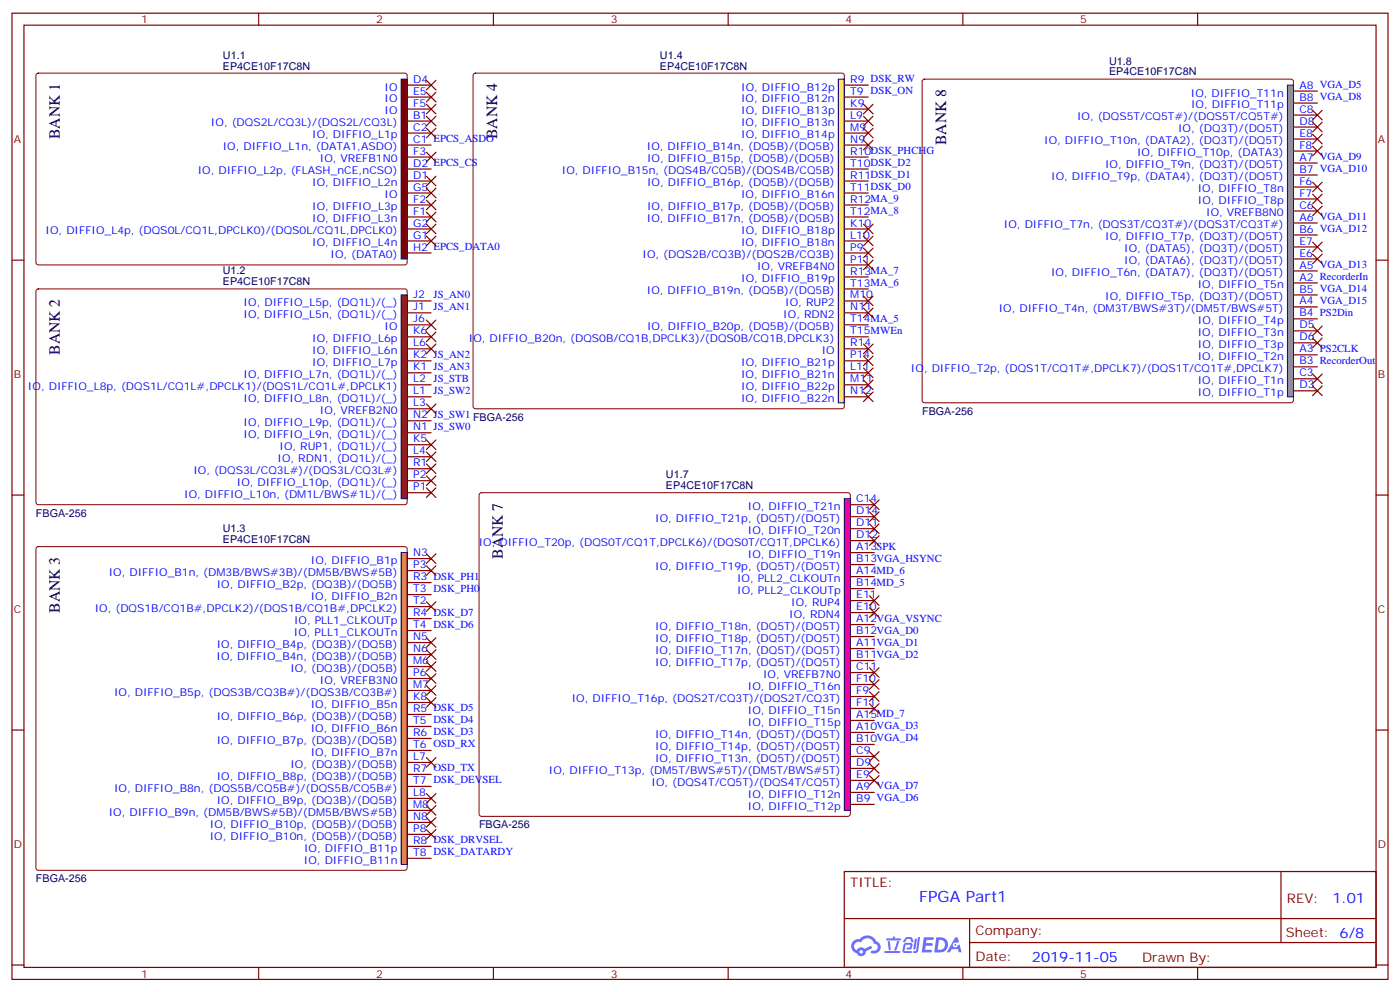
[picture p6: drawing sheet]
<svg xmlns="http://www.w3.org/2000/svg" width="412mm" height="292mm" viewBox="0 0 412 292" stroke-linecap="round" stroke-linejoin="round" font-family="sans-serif">
<defs><g id="words">
<g font-size="4.6">
<text x="17.6" y="40.9" transform="rotate(-90 17.6 40.9)">BANK 1</text>
<text x="146.4" y="40.9" transform="rotate(-90 146.4 40.9)">BANK 4</text>
<text x="278.7" y="42.7" transform="rotate(-90 278.7 42.7)">BANK 8</text>
<text x="17.6" y="104.4" transform="rotate(-90 17.6 104.4)">BANK 2</text>
<text x="148.2" y="164.4" transform="rotate(-90 148.2 164.4)">BANK 7</text>
<text x="17.6" y="180.3" transform="rotate(-90 17.6 180.3)">BANK 3</text>
</g>
<text font-size="4.6" fill="#00f" x="270.8" y="265.5">FPGA Part1</text>
<g font-size="4.2" fill="#00f">
<text x="392.5" y="265.7">1.01</text>
<text x="304" y="283.1">2019-11-05</text>
</g>
<g font-size="3.9" fill="#800">
<text x="250.5" y="261.1">TITLE:</text>
<text x="379.1" y="265.7">REV:</text>
<text x="287.4" y="275.3">Company:</text>
<text x="378.7" y="275.9">Sheet: 6/8</text>
<text x="287.4" y="282.9">Date:</text>
<text x="336.4" y="283">Drawn By:</text>
</g>
<g font-size="3.2" fill="#800">
<text x="41.6" y="6.9">1</text>
<text x="110.8" y="6.9">2</text>
<text x="179.9" y="6.9">3</text>
<text x="249.1" y="6.9">4</text>
<text x="318.2" y="6.9">5</text>
<text x="4.1" y="42">A</text>
<text x="405.9" y="42">A</text>
<text x="4.1" y="111.1">B</text>
<text x="405.9" y="111.1">B</text>
<text x="4.1" y="180.3">C</text>
<text x="405.9" y="180.3">C</text>
<text x="4.1" y="249.4">D</text>
<text x="405.9" y="249.4">D</text>
<text x="41.6" y="287.7">1</text>
<text x="110.8" y="287.7">2</text>
<text x="179.9" y="287.7">3</text>
<text x="249.1" y="287.7">4</text>
<text x="318.2" y="287.7">5</text>
</g>
<g font-size="3.2" fill="#000080">
<text x="65.7" y="17.2">U1.1</text>
<text x="194.4" y="17.2">U1.4</text>
<text x="65.7" y="20.5">EP4CE10F17C8N</text>
<text x="194.4" y="20.5">EP4CE10F17C8N</text>
<text x="326.7" y="22.2">EP4CE10F17C8N</text>
<text x="326.7" y="19">U1.8</text>
<text x="65.6" y="84">EP4CE10F17C8N</text>
<text x="65.6" y="80.7">U1.2</text>
<text x="271.6" y="122.1">FBGA-256</text>
<text x="196.2" y="143.9">EP4CE10F17C8N</text>
<text x="196.2" y="140.7">U1.7</text>
<text x="10.6" y="152">FBGA-256</text>
<text x="65.6" y="159.8">EP4CE10F17C8N</text>
<text x="65.6" y="156.6">U1.3</text>
<text x="141.1" y="243.8">FBGA-256</text>
<text x="10.6" y="259.6">FBGA-256</text>
</g>
<g font-size="3.2" fill="#00f">
<text x="113.3" y="26.6">IO</text>
<text x="121.7" y="24.3">D4</text>
<text x="121.7" y="27.9">E5</text>
<text x="218.3" y="26.6">IO, DIFFIO_B12p</text>
<text x="250.5" y="24.3">R9 DSK_RW</text>
<text x="250.5" y="27.9">T9 DSK_ON</text>
<text x="350.8" y="28.4">IO, DIFFIO_T11n</text>
<text x="382.8" y="26.1">A8 VGA_D5</text>
<text x="382.8" y="29.6">B8 VGA_D8</text>
<text x="113.3" y="30.2">IO</text>
<text x="113.3" y="33.7">IO</text>
<text x="121.7" y="31.4">F5</text>
<text x="121.7" y="34.9">B1</text>
<text x="218.3" y="30.2">IO, DIFFIO_B12n</text>
<text x="218.3" y="33.7">IO, DIFFIO_B13p</text>
<text x="250.5" y="31.4">K9</text>
<text x="250.5" y="34.9">L9</text>
<text x="317.3" y="35.5">IO, (DQS5T/CQ5T#)/(DQS5T/CQ5T#)</text>
<text x="350.8" y="31.9">IO, DIFFIO_T11p</text>
<text x="382.8" y="33.2">C8</text>
<text x="62.2" y="37.2">IO, (DQS2L/CQ3L)/(DQS2L/CQ3L)</text>
<text x="92" y="40.7">IO, DIFFIO_L1p</text>
<text x="121.7" y="38.5">C2</text>
<text x="121.7" y="42">C1 EPCS_ASDO</text>
<text x="218.3" y="37.2">IO, DIFFIO_B13n</text>
<text x="218.3" y="40.7">IO, DIFFIO_B14p</text>
<text x="250.5" y="38.5">M9</text>
<text x="250.5" y="42">N9</text>
<text x="347" y="39">IO, (DQ3T)/(DQ5T)</text>
<text x="382.8" y="36.7">D8</text>
<text x="382.8" y="40.2">E8</text>
<text x="65.6" y="44.3">IO, DIFFIO_L1n, (DATA1,ASDO)</text>
<text x="94.2" y="47.8">IO, VREFB1N0</text>
<text x="121.7" y="45.5">F3</text>
<text x="190.6" y="44.3">IO, DIFFIO_B14n, (DQ5B)/(DQ5B)</text>
<text x="190.6" y="47.8">IO, DIFFIO_B15p, (DQ5B)/(DQ5B)</text>
<text x="250.5" y="45.5">R10DSK_PHCHG</text>
<text x="307.6" y="42.5">IO, DIFFIO_T10n, (DATA2), (DQ3T)/(DQ5T)</text>
<text x="334.9" y="46">IO, DIFFIO_T10p, (DATA3)</text>
<text x="382.8" y="43.7">F8</text>
<text x="382.8" y="47.3">A7 VGA_D9</text>
<text x="58.2" y="51.3">IO, DIFFIO_L2p, (FLASH_nCE,nCSO)</text>
<text x="121.7" y="49">D2 EPCS_CS</text>
<text x="121.7" y="52.6">D1</text>
<text x="165.5" y="51.3">IO, DIFFIO_B15n, (DQS4B/CQ5B)/(DQS4B/CQ5B)</text>
<text x="250.5" y="49">T10DSK_D2</text>
<text x="250.5" y="52.6">R11DSK_D1</text>
<text x="309.6" y="53.1">IO, DIFFIO_T9p, (DATA4), (DQ3T)/(DQ5T)</text>
<text x="325.5" y="49.6">IO, DIFFIO_T9n, (DQ3T)/(DQ5T)</text>
<text x="382.8" y="50.8">B7 VGA_D10</text>
<text x="92" y="54.9">IO, DIFFIO_L2n</text>
<text x="113.3" y="58.4">IO</text>
<text x="121.7" y="56.1">G5</text>
<text x="121.7" y="59.6">F2</text>
<text x="190.6" y="54.9">IO, DIFFIO_B16p, (DQ5B)/(DQ5B)</text>
<text x="218.3" y="58.4">IO, DIFFIO_B16n</text>
<text x="250.5" y="56.1">T11DSK_D0</text>
<text x="250.5" y="59.6">R12MA_9</text>
<text x="352.8" y="56.6">IO, DIFFIO_T8n</text>
<text x="382.8" y="54.3">F6</text>
<text x="382.8" y="57.9">F7</text>
<text x="92" y="65.4">IO, DIFFIO_L3n</text>
<text x="92" y="61.9">IO, DIFFIO_L3p</text>
<text x="121.7" y="63.1">F1</text>
<text x="190.6" y="65.4">IO, DIFFIO_B17n, (DQ5B)/(DQ5B)</text>
<text x="190.6" y="61.9">IO, DIFFIO_B17p, (DQ5B)/(DQ5B)</text>
<text x="250.5" y="63.1">T12MA_8</text>
<text x="352.9" y="60.1">IO, DIFFIO_T8p</text>
<text x="355.3" y="63.7">IO, VREFB8N0</text>
<text x="382.8" y="61.4">C6</text>
<text x="382.8" y="64.9">A6 VGA_D11</text>
<text x="13.4" y="69">IO, DIFFIO_L4p, (DQS0L/CQ1L,DPCLK0)/(DQS0L/CQ1L,DPCLK0)</text>
<text x="121.7" y="66.7">G2</text>
<text x="121.7" y="70.2">G1</text>
<text x="218.3" y="69">IO, DIFFIO_B18p</text>
<text x="250.5" y="66.7">K10</text>
<text x="250.5" y="70.2">L10</text>
<text x="295.7" y="67.2">IO, DIFFIO_T7n, (DQS3T/CQ3T#)/(DQS3T/CQ3T#)</text>
<text x="325.6" y="70.7">IO, DIFFIO_T7p, (DQ3T)/(DQ5T)</text>
<text x="382.8" y="68.4">B6 VGA_D12</text>
<text x="382.8" y="72">E7</text>
<text x="92" y="72.5">IO, DIFFIO_L4n</text>
<text x="97.4" y="76">IO, (DATA0)</text>
<text x="121.7" y="73.7">H2 EPCS_DATA0</text>
<text x="189.3" y="76">IO, (DQS2B/CQ3B)/(DQS2B/CQ3B)</text>
<text x="218.3" y="72.5">IO, DIFFIO_B18n</text>
<text x="250.5" y="73.7">P9</text>
<text x="250.5" y="77.3">P11</text>
<text x="331.1" y="74.3">IO, (DATA5), (DQ3T)/(DQ5T)</text>
<text x="331.1" y="77.8">IO, (DATA6), (DQ3T)/(DQ5T)</text>
<text x="382.8" y="75.5">E6</text>
<text x="218.3" y="83.1">IO, DIFFIO_B19p</text>
<text x="223" y="79.6">IO, VREFB4N0</text>
<text x="250.5" y="80.8">R13MA_7</text>
<text x="309.6" y="81.3">IO, DIFFIO_T6n, (DATA7), (DQ3T)/(DQ5T)</text>
<text x="382.8" y="79">A5 VGA_D13</text>
<text x="382.8" y="82.5">A2 RecorderIn</text>
<text x="121.7" y="87.8">J2</text>
<text x="127.7" y="87.7">JS_AN0</text>
<text x="190.6" y="86.6">IO, DIFFIO_B19n, (DQ5B)/(DQ5B)</text>
<text x="250.5" y="84.3">T13MA_6</text>
<text x="250.5" y="87.8">M10</text>
<text x="325.6" y="88.4">IO, DIFFIO_T5p, (DQ3T)/(DQ5T)</text>
<text x="352.8" y="84.8">IO, DIFFIO_T5n</text>
<text x="382.8" y="86.1">B5 VGA_D14</text>
<text x="382.8" y="89.6">A4 VGA_D15</text>
<text x="71.7" y="93.7">IO, DIFFIO_L5n, (DQ1L)/(_)</text>
<text x="71.8" y="90.1">IO, DIFFIO_L5p, (DQ1L)/(_)</text>
<text x="121.7" y="91.4">J1</text>
<text x="121.7" y="94.9">J6</text>
<text x="127.7" y="91.2">JS_AN1</text>
<text x="230.7" y="93.7">IO, RDN2</text>
<text x="231.3" y="90.1">IO, RUP2</text>
<text x="250.5" y="91.4">N11</text>
<text x="250.5" y="94.9">T14MA_5</text>
<text x="294.2" y="91.9">IO, DIFFIO_T4n, (DM3T/BWS#3T)/(DM5T/BWS#5T)</text>
<text x="352.9" y="95.4">IO, DIFFIO_T4p</text>
<text x="382.8" y="93.1">B4 PS2Din</text>
<text x="92" y="100.7">IO, DIFFIO_L6p</text>
<text x="113.3" y="97.2">IO</text>
<text x="121.7" y="98.4">K6</text>
<text x="121.7" y="102">L6</text>
<text x="138.1" y="100.7">IO, DIFFIO_B20n, (DQS0B/CQ1B,DPCLK3)/(DQS0B/CQ1B,DPCLK3)</text>
<text x="190.6" y="97.2">IO, DIFFIO_B20p, (DQ5B)/(DQ5B)</text>
<text x="250.5" y="98.4">T15MWEn</text>
<text x="250.5" y="102">R14</text>
<text x="352.8" y="99">IO, DIFFIO_T3n</text>
<text x="382.8" y="96.7">D5</text>
<text x="382.8" y="100.2">D6</text>
<text x="92" y="104.2">IO, DIFFIO_L6n</text>
<text x="92" y="107.8">IO, DIFFIO_L7p</text>
<text x="121.7" y="105.5">K2 JS_AN2</text>
<text x="218.3" y="107.8">IO, DIFFIO_B21p</text>
<text x="242.1" y="104.2">IO</text>
<text x="250.5" y="105.5">P14</text>
<text x="352.8" y="106">IO, DIFFIO_T2n</text>
<text x="352.9" y="102.5">IO, DIFFIO_T3p</text>
<text x="382.8" y="103.7">A3 PS2CLK</text>
<text x="382.8" y="107.2">B3 RecorderOut</text>
<text x="71.7" y="111.3">IO, DIFFIO_L7n, (DQ1L)/(_)</text>
<text x="121.7" y="109">K1 JS_AN3</text>
<text x="121.7" y="112.5">L2 JS_STB</text>
<text x="218.3" y="111.3">IO, DIFFIO_B21n</text>
<text x="250.5" y="109">L11</text>
<text x="250.5" y="112.5">M11</text>
<text x="268.4" y="109.5">IO, DIFFIO_T2p, (DQS1T/CQ1T#,DPCLK7)/(DQS1T/CQ1T#,DPCLK7)</text>
<text x="352.8" y="113.1">IO, DIFFIO_T1n</text>
<text x="382.8" y="110.8">C3</text>
<text x="8.2" y="114.8">IO, DIFFIO_L8p, (DQS1L/CQ1L#,DPCLK1)/(DQS1L/CQ1L#,DPCLK1)</text>
<text x="71.7" y="118.4">IO, DIFFIO_L8n, (DQ1L)/(_)</text>
<text x="121.7" y="116.1">L1 JS_SW2</text>
<text x="121.7" y="119.6">L3</text>
<text x="218.3" y="118.4">IO, DIFFIO_B22n</text>
<text x="218.3" y="114.8">IO, DIFFIO_B22p</text>
<text x="250.5" y="116.1">N12</text>
<text x="352.9" y="116.6">IO, DIFFIO_T1p</text>
<text x="382.8" y="114.3">D3</text>
<text x="71.8" y="125.4">IO, DIFFIO_L9p, (DQ1L)/(_)</text>
<text x="94.2" y="121.9">IO, VREFB2N0</text>
<text x="121.7" y="123.1">N2 JS_SW1 FBGA-256</text>
<text x="71.7" y="128.9">IO, DIFFIO_L9n, (DQ1L)/(_)</text>
<text x="121.7" y="126.6">N1 JS_SW0</text>
<text x="121.7" y="130.2">K5</text>
<text x="81.8" y="136">IO, RDN1, (DQ1L)/(_)</text>
<text x="82.3" y="132.5">IO, RUP1, (DQ1L)/(_)</text>
<text x="121.7" y="133.7">L4</text>
<text x="121.7" y="137.2">R1</text>
<text x="57" y="139.5">IO, (DQS3L/CQ3L#)/(DQS3L/CQ3L#)</text>
<text x="69.8" y="143.1">IO, DIFFIO_L10p, (DQ1L)/(_)</text>
<text x="121.7" y="140.8">P2</text>
<text x="54.3" y="146.6">IO, DIFFIO_L10n, (DM1L/BWS#1L)/(_)</text>
<text x="121.7" y="144.3">P1</text>
<text x="252.2" y="147.8">C14</text>
<text x="193" y="153.6">IO, DIFFIO_T21p, (DQ5T)/(DQ5T)</text>
<text x="220.3" y="150.1">IO, DIFFIO_T21n</text>
<text x="252.2" y="151.3">D14</text>
<text x="252.2" y="154.9">D11</text>
<text x="141" y="160.7">IO, DIFFIO_T20p, (DQS0T/CQ1T,DPCLK6)/(DQS0T/CQ1T,DPCLK6)</text>
<text x="220.3" y="157.2">IO, DIFFIO_T20n</text>
<text x="252.2" y="158.4">D12</text>
<text x="252.2" y="161.9">A13SPK</text>
<text x="91.6" y="166">IO, DIFFIO_B1p</text>
<text x="121.7" y="163.7">N3</text>
<text x="121.7" y="167.2">P3</text>
<text x="193" y="167.7">IO, DIFFIO_T19p, (DQ5T)/(DQ5T)</text>
<text x="220.3" y="164.2">IO, DIFFIO_T19n</text>
<text x="252.2" y="165.5">B13VGA_HSYNC</text>
<text x="32" y="169.5">IO, DIFFIO_B1n, (DM3B/BWS#3B)/(DM5B/BWS#5B)</text>
<text x="63.8" y="173">IO, DIFFIO_B2p, (DQ3B)/(DQ5B)</text>
<text x="121.7" y="170.7">R3 DSK_PH1</text>
<text x="217.1" y="171.3">IO, PLL2_CLKOUTn</text>
<text x="252.2" y="169">A14MD_6</text>
<text x="252.2" y="172.5">B14MD_5</text>
<text x="91.6" y="176.6">IO, DIFFIO_B2n</text>
<text x="121.7" y="174.3">T3 DSK_PH0</text>
<text x="121.7" y="177.8">T2</text>
<text x="217.1" y="174.8">IO, PLL2_CLKOUTp</text>
<text x="233.1" y="178.3">IO, RUP4</text>
<text x="252.2" y="176">E11</text>
<text x="252.2" y="179.6">E10</text>
<text x="27.9" y="180.1">IO, (DQS1B/CQ1B#,DPCLK2)/(DQS1B/CQ1B#,DPCLK2)</text>
<text x="86.6" y="183.6">IO, PLL1_CLKOUTp</text>
<text x="121.7" y="181.3">R4 DSK_D7</text>
<text x="121.7" y="184.9">T4 DSK_D6</text>
<text x="193" y="185.4">IO, DIFFIO_T18n, (DQ5T)/(DQ5T)</text>
<text x="232.5" y="181.9">IO, RDN4</text>
<text x="252.2" y="183.1">A12VGA_VSYNC</text>
<text x="63.8" y="190.7">IO, DIFFIO_B4p, (DQ3B)/(DQ5B)</text>
<text x="86.6" y="187.1">IO, PLL1_CLKOUTn</text>
<text x="121.7" y="188.4">N5</text>
<text x="121.7" y="191.9">N6</text>
<text x="193" y="188.9">IO, DIFFIO_T18p, (DQ5T)/(DQ5T)</text>
<text x="252.2" y="186.6">B12VGA_D0</text>
<text x="252.2" y="190.1">A11VGA_D1</text>
<text x="63.8" y="194.2">IO, DIFFIO_B4n, (DQ3B)/(DQ5B)</text>
<text x="85.5" y="197.7">IO, (DQ3B)/(DQ5B)</text>
<text x="121.7" y="195.4">M6</text>
<text x="193" y="192.4">IO, DIFFIO_T17n, (DQ5T)/(DQ5T)</text>
<text x="193" y="196">IO, DIFFIO_T17p, (DQ5T)/(DQ5T)</text>
<text x="252.2" y="193.7">B11VGA_D2</text>
<text x="252.2" y="197.2">C11</text>
<text x="94.2" y="201.3">IO, VREFB3N0</text>
<text x="121.7" y="199">P6</text>
<text x="121.7" y="202.5">M7</text>
<text x="220.3" y="203">IO, DIFFIO_T16n</text>
<text x="224.8" y="199.5">IO, VREFB7N0</text>
<text x="252.2" y="200.7">F10</text>
<text x="33.6" y="204.8">IO, DIFFIO_B5p, (DQS3B/CQ3B#)/(DQS3B/CQ3B#)</text>
<text x="91.6" y="208.3">IO, DIFFIO_B5n</text>
<text x="121.7" y="206">K8</text>
<text x="121.7" y="209.5">R5 DSK_D5</text>
<text x="168.4" y="206.6">IO, DIFFIO_T16p, (DQS2T/CQ3T)/(DQS2T/CQ3T)</text>
<text x="252.2" y="204.3">F9</text>
<text x="252.2" y="207.8">F11</text>
<text x="63.8" y="211.8">IO, DIFFIO_B6p, (DQ3B)/(DQ5B)</text>
<text x="91.6" y="215.4">IO, DIFFIO_B6n</text>
<text x="121.7" y="213.1">T5 DSK_D4</text>
<text x="220.3" y="210.1">IO, DIFFIO_T15n</text>
<text x="220.3" y="213.6">IO, DIFFIO_T15p</text>
<text x="252.2" y="211.3">A15MD_7</text>
<text x="252.2" y="214.8">A10VGA_D3</text>
<text x="63.8" y="218.9">IO, DIFFIO_B7p, (DQ3B)/(DQ5B)</text>
<text x="121.7" y="216.6">R6 DSK_D3</text>
<text x="121.7" y="220.1">T6 OSD_RX</text>
<text x="193" y="217.1">IO, DIFFIO_T14n, (DQ5T)/(DQ5T)</text>
<text x="193" y="220.7">IO, DIFFIO_T14p, (DQ5T)/(DQ5T)</text>
<text x="252.2" y="218.4">B10VGA_D4</text>
<text x="252.2" y="221.9">C9</text>
<text x="85.5" y="226">IO, (DQ3B)/(DQ5B)</text>
<text x="91.6" y="222.4">IO, DIFFIO_B7n</text>
<text x="121.7" y="223.7">L7</text>
<text x="121.7" y="227.2">R7 OSD_TX</text>
<text x="161.7" y="227.7">IO, DIFFIO_T13p, (DM5T/BWS#5T)/(DM5T/BWS#5T)</text>
<text x="193" y="224.2">IO, DIFFIO_T13n, (DQ5T)/(DQ5T)</text>
<text x="252.2" y="225.4">D9</text>
<text x="33.6" y="233">IO, DIFFIO_B8n, (DQS5B/CQ5B#)/(DQS5B/CQ5B#)</text>
<text x="63.8" y="229.5">IO, DIFFIO_B8p, (DQ3B)/(DQ5B)</text>
<text x="121.7" y="230.7">T7 DSK_DEVSEL</text>
<text x="191.9" y="231.2">IO, (DQS4T/CQ5T)/(DQS4T/CQ5T)</text>
<text x="252.2" y="229">E9</text>
<text x="252.2" y="232.5">A9 VGA_D7</text>
<text x="63.8" y="236.5">IO, DIFFIO_B9p, (DQ3B)/(DQ5B)</text>
<text x="121.7" y="234.2">L8</text>
<text x="121.7" y="237.8">M8</text>
<text x="220.3" y="234.8">IO, DIFFIO_T12n</text>
<text x="220.3" y="238.3">IO, DIFFIO_T12p</text>
<text x="252.2" y="236">B9 VGA_D6</text>
<text x="32" y="240.1">IO, DIFFIO_B9n, (DM5B/BWS#5B)/(DM5B/BWS#5B)</text>
<text x="61.8" y="243.6">IO, DIFFIO_B10p, (DQ5B)/(DQ5B)</text>
<text x="121.7" y="241.3">N8</text>
<text x="121.7" y="244.8">P8</text>
<text x="61.8" y="247.1">IO, DIFFIO_B10n, (DQ5B)/(DQ5B)</text>
<text x="89.6" y="250.6">IO, DIFFIO_B11p</text>
<text x="121.7" y="248.4">R8 DSK_DRVSEL</text>
<text x="121.7" y="251.9">T8 DSK_DATARDY</text>
<text x="89.5" y="254.2">IO, DIFFIO_B11n</text>
</g>
</g></defs>
<g fill="none" stroke="#870000" stroke-width=".35">
<path d="M3.5 3.9h405.4v284.3h-405.4zM7.1 7.4h398.2v277.3h-398.2zM76.2 3.9v3.5M145.3 3.9v3.5M214.5 3.9v3.5M283.6 3.9v3.5M352.8 3.9v3.5M3.5 76.6h3.6M405.3 76.6h3.6M3.5 145.7h3.6M405.3 145.7h3.6M3.5 214.8h3.6"/>
<path d="M405.3 214.8h3.6M248.7 256.5h156.6v28.2h-156.6zM377.3 256.5v20.9M248.7 270.3h156.5M285.6 277.4h119.6M285.6 270.3v14.1M3.5 284h3.6M76.2 284.7v3.5M145.3 284.7v3.5M214.5 284.7v3.5M283.6 284.7v3.5M352.8 284.7v3.5"/>
<path d="M405.3 284h3.6"/>
</g>
<g fill="#5487ff">
<path d="M272.1 275.8h2.6l.3 .2-.1 .6h-2l-.1 .9h1.6l.4 .4-.4 .4h-1.7l-.2 1.2 1.8 .1 .3 .3-.2 .3-2.9 .1z"/>
<path d="M281.4 275.9h.7l.4 1.3-.7 .3a.74 .74 0 0 0-1.1 .3 .74 .74 0 0 0 .5 1 .74 .74 0 0 0 .9-.6l.5-.3 .7 2.3h-.9l-.2-.9h-1.9l-.5 .9h-.9z"/>
<path d="M269.5 276.2h.6l-.4 3a.31 .31 0 0 1-.3 .2 .31 .31 0 0 1-.3-.3z"/>
<path d="M270.4 275.8h.6l-.5 3.9a.89 .89 0 0 1-.7 .7 .89 .89 0 0 1-.9-.3l1-.4z"/>
<path d="M266.8 275.9l.6-.2 1.2 .2 .5 1.2-.6 .2-.4-1-1 .2a.95 .95 0 0 1-1 .8l-.1-.2z"/>
<path d="M266.4 277.6l1.8-.2a1.04 1.04 0 0 1 .6 1.1 1.04 1.04 0 0 1-.8 .9h-.7a.29 .29 0 0 1-.3-.3 .29 .29 0 0 1 .3-.2l.7-.1 .2-.8-1.4 .1-.4 1.7 1.9 .1a.29 .29 0 0 1 .3 .3 .29 .29 0 0 1-.3 .3l-2-.1-.4-.2 .2-2.1z"/>
<path d="M260.5 279.9h4.4a.3 .3 0 0 1 .3 .3 .3 .3 0 0 1-.3 .3h-4.3z"/>
<path d="M264.3 276.9h.6l-.5 1.7a1.02 1.02 0 0 1-.7 1.2l-.2-.3z"/>
<path d="M261.5 277h.6l.3 2.4-.3 .3-.3-.2z"/>
<path d="M261.1 276.2h1.9l.2-.6h.5l-.1 .6h1.5a.29 .29 0 0 1 .3 .3 .29 .29 0 0 1-.3 .2h-3.9z"/>
<path d="M275.8 275.8l-.6 4.5h1.4a2.27 2.27 0 0 0 2.7-2.3 2.27 2.27 0 0 0-2.7-2.2zM276.6 276.6a1.5 1.5 0 0 1 1.8 1.5 1.5 1.5 0 0 1-1.9 1.4h-.3z"/>
<path d="M251.4 277a2.09 2.09 0 0 0 1 3.5 1.37 1.37 0 0 0 1.5 .9 1.37 1.37 0 0 0 1.1-1.4l2-1-.5-.7-1.8 .9a1.4 1.4 0 0 0-2.3 .5 1.32 1.32 0 0 1-.6-1.9 1.32 1.32 0 0 1 1.9-.5 2.02 2.02 0 0 1 2-1.2 2.02 2.02 0 0 1 1.8 1.6 1.09 1.09 0 0 1 1.1 1.4 1.09 1.09 0 0 1-1.6 .7 .41 .41 0 0 0-.5 .3 .41 .41 0 0 0 .4 .5 1.89 1.89 0 0 0 2.4-1.2 1.89 1.89 0 0 0-1.2-2.4 2.98 2.98 0 0 0-5-.7l-1 .2zM253.2 280.1a.52 .52 0 0 1 1 0 .52 .52 0 0 1-1 0z"/>
<circle cx="281.4" cy="278.1" r=".28"/>
</g>
<path d="M10.8 21.7l.5-.2 108.2 .1 .4 .6v55.3l-.7 .5-108.2-.1-.4-.6v-55.1z" fill="none" stroke="#800000" stroke-width=".29"/>
<path d="M118.2 23.3h1.7v52.9h-1.7z" fill="#800000" stroke="#000080" stroke-width=".29"/>
<g fill="none" stroke="#870000" stroke-width=".35">
<path d="M119.9 25h7.1M119.9 28.6h7.1M119.9 32.1h7.1M119.9 35.6h7.1M119.9 39.2h7.1M119.9 42.7h7.1M119.9 46.2h7.1M119.9 49.7h7.1M119.9 53.3h7.1M119.9 56.8h7.1M119.9 60.3h7.1M119.9 63.9h7.1"/>
<path d="M119.9 67.4h7.1M119.9 70.9h7.1M119.9 74.4h7.1"/>
</g>
<path d="M10.8 85.2l.5-.2 108.2 .1 .4 .6v62.4l-.7 .4h-108.2l-.4-.7v-62.1z" fill="none" stroke="#800000" stroke-width=".29"/>
<path d="M118.2 86.8h1.7v60h-1.7z" fill="#f00" stroke="#000080" stroke-width=".29"/>
<g fill="none" stroke="#870000" stroke-width=".35">
<path d="M119.9 88.5h7.1M119.9 92.1h7.1M119.9 95.6h7.1M119.9 99.1h7.1M119.9 102.7h7.1M119.9 106.2h7.1M119.9 109.7h7.1M119.9 113.2h7.1M119.9 116.8h7.1M119.9 120.3h7.1M119.9 123.8h7.1M119.9 127.4h7.1"/>
<path d="M119.9 130.9h7.1M119.9 134.4h7.1M119.9 137.9h7.1M119.9 141.5h7.1M119.9 145h7.1"/>
</g>
<path d="M10.8 161.1l.5-.2h107.9l.5 .2 .2 .5v93.8l-.2 .5-.5 .2h-107.9l-.5-.2-.2-.5v-93.8z" fill="none" stroke="#800000" stroke-width=".29"/>
<path d="M118.2 162.6h1.7v91.8h-1.7z" fill="#fc8200" stroke="#000080" stroke-width=".29"/>
<g fill="none" stroke="#870000" stroke-width=".35">
<path d="M119.9 164.4h7.1M119.9 167.9h7.1M119.9 171.4h7.1M119.9 175h7.1M119.9 178.5h7.1M119.9 182h7.1M119.9 185.6h7.1M119.9 189.1h7.1M119.9 192.6h7.1M119.9 196.1h7.1M119.9 199.7h7.1M119.9 203.2h7.1"/>
<path d="M119.9 206.7h7.1M119.9 210.3h7.1M119.9 213.8h7.1M119.9 217.3h7.1M119.9 220.8h7.1M119.9 224.4h7.1M119.9 227.9h7.1M119.9 231.4h7.1M119.9 234.9h7.1M119.9 238.5h7.1M119.9 242h7.1M119.9 245.5h7.1"/>
<path d="M119.9 249.1h7.1M119.9 252.6h7.1"/>
</g>
<path d="M139.6 21.7l.5-.2h107.9l.5 .2 .2 .5v97.4l-.2 .5-.5 .2h-107.9l-.5-.2-.3-.5v-97.4z" fill="none" stroke="#800000" stroke-width=".29"/>
<path d="M246.9 23.3h1.8v95.2h-1.8z" fill="#ffed00" stroke="#000080" stroke-width=".29"/>
<g fill="none" stroke="#870000" stroke-width=".35">
<path d="M248.7 25h7.1M248.7 28.6h7.1M248.7 32.1h7.1M248.7 35.6h7.1M248.7 39.2h7.1M248.7 42.7h7.1M248.7 46.2h7.1M248.7 49.7h7.1M248.7 53.3h7.1M248.7 56.8h7.1M248.7 60.3h7.1M248.7 63.9h7.1"/>
<path d="M248.7 67.4h7.1M248.7 70.9h7.1M248.7 74.4h7.1M248.7 78h7.1M248.7 81.5h7.1M248.7 85h7.1M248.7 88.5h7.1M248.7 92.1h7.1M248.7 95.6h7.1M248.7 99.1h7.1M248.7 102.7h7.1M248.7 106.2h7.1"/>
<path d="M248.7 109.7h7.1M248.7 113.2h7.1M248.7 116.8h7.1"/>
</g>
<path d="M141.3 145.2l.5-.2h108l.5 .2 .2 .5v93.8l-.3 .5-.4 .2h-108l-.5-.2-.2-.5v-93.8z" fill="none" stroke="#800000" stroke-width=".29"/>
<path d="M248.7 146.8h1.8v91.7h-1.8z" fill="#f0f" stroke="#000080" stroke-width=".29"/>
<g fill="none" stroke="#870000" stroke-width=".35">
<path d="M250.5 148.5h7M250.5 152h7M250.5 155.6h7M250.5 159.1h7M250.5 162.6h7M250.5 166.2h7M250.5 169.7h7M250.5 173.2h7M250.5 176.7h7M250.5 180.3h7M250.5 183.8h7M250.5 187.3h7"/>
<path d="M250.5 190.9h7M250.5 194.4h7M250.5 197.9h7M250.5 201.4h7M250.5 205h7M250.5 208.5h7M250.5 212h7M250.5 215.5h7M250.5 219.1h7M250.5 222.6h7M250.5 226.1h7M250.5 229.7h7"/>
<path d="M250.5 233.2h7M250.5 236.7h7"/>
</g>
<path d="M271.9 23.5l.4-.2h108l.5 .2 .2 .5v93.8l-.2 .5-.5 .2h-108l-.5-.2-.2-.5v-93.8z" fill="none" stroke="#800000" stroke-width=".29"/>
<path d="M379.2 25h1.8v91.8h-1.8z" fill="#918f91" stroke="#000080" stroke-width=".29"/>
<g fill="none" stroke="#870000" stroke-width=".35">
<path d="M381 26.8h7.1M381 30.3h7.1M381 33.9h7.1M381 37.4h7.1M381 40.9h7.1M381 44.4h7.1M381 48h7.1M381 51.5h7.1M381 55h7.1M381 58.6h7.1M381 62.1h7.1M381 65.6h7.1"/>
<path d="M381 69.1h7.1M381 72.7h7.1M381 76.2h7.1M381 79.7h7.1M381 83.3h7.1M381 86.8h7.1M381 90.3h7.1M381 93.8h7.1M381 97.4h7.1M381 100.9h7.1M381 104.4h7.1M381 107.9h7.1"/>
<path d="M381 111.5h7.1M381 115h7.1"/>
</g>
<g fill="#00f" stroke="#870000" stroke-width=".35">
<path d="M125.6 23.6l2.8 2.9zM125.6 26.5l2.8-2.9z"/>
<path d="M125.6 27.2l2.8 2.8zM125.6 30l2.8-2.8z"/>
<path d="M125.6 30.7l2.8 2.8zM128.4 30.7l-2.8 2.8z"/>
<path d="M125.6 34.2l2.8 2.8zM128.4 34.2l-2.8 2.8z"/>
<path d="M125.6 37.7l2.8 2.9zM125.6 40.6l2.8-2.9z"/>
<path d="M125.6 44.8l2.8 2.8zM128.4 44.8l-2.8 2.8z"/>
<path d="M125.6 51.9l2.8 2.8zM128.4 51.9l-2.8 2.8z"/>
<path d="M125.6 55.4l2.8 2.8zM128.4 55.4l-2.8 2.8z"/>
<path d="M125.6 58.9l2.8 2.8zM128.4 58.9l-2.8 2.8z"/>
<path d="M125.6 62.4l2.8 2.9zM128.4 62.4l-2.8 2.9z"/>
<path d="M125.6 66l2.8 2.8zM128.4 66l-2.8 2.8z"/>
<path d="M125.6 69.5l2.8 2.8zM128.4 69.5l-2.8 2.8z"/>
<path d="M125.6 94.2l2.8 2.8zM128.4 94.2l-2.8 2.8z"/>
<path d="M125.6 97.7l2.8 2.8zM128.4 97.7l-2.8 2.8z"/>
<path d="M125.6 101.2l2.8 2.9zM128.4 101.2l-2.8 2.9z"/>
<path d="M125.6 118.9l2.8 2.8zM128.4 118.9l-2.8 2.8z"/>
<path d="M125.6 129.5l2.8 2.8zM128.4 129.5l-2.8 2.8z"/>
<path d="M125.6 133l2.8 2.8zM128.4 133l-2.8 2.8z"/>
<path d="M125.6 136.5l2.8 2.8zM128.4 136.5l-2.8 2.8z"/>
<path d="M125.6 140.1l2.8 2.8zM128.4 140.1l-2.8 2.8z"/>
<path d="M125.6 143.6l2.8 2.8zM128.4 143.6l-2.8 2.8z"/>
<path d="M125.6 163l2.8 2.8zM128.4 163l-2.8 2.8z"/>
<path d="M125.6 166.5l2.8 2.8zM128.4 166.5l-2.8 2.8z"/>
<path d="M125.6 177.1l2.8 2.8zM128.4 177.1l-2.8 2.8z"/>
<path d="M125.6 187.7l2.8 2.8zM128.4 187.7l-2.8 2.8z"/>
<path d="M125.6 191.2l2.8 2.8zM128.4 191.2l-2.8 2.8z"/>
<path d="M125.6 194.7l2.8 2.9zM128.4 194.7l-2.8 2.9z"/>
<path d="M125.6 198.3l2.8 2.8zM128.4 198.3l-2.8 2.8z"/>
<path d="M125.6 201.8l2.8 2.8zM125.6 204.6l2.8-2.8z"/>
<path d="M125.6 205.3l2.8 2.8zM128.4 205.3l-2.8 2.8z"/>
<path d="M125.6 223l2.8 2.8zM128.4 223l-2.8 2.8z"/>
<path d="M125.6 233.5l2.8 2.9zM128.4 233.5l-2.8 2.9z"/>
<path d="M125.6 237.1l2.8 2.8zM128.4 237.1l-2.8 2.8z"/>
<path d="M125.6 240.6l2.8 2.8zM125.6 243.4l2.8-2.8z"/>
<path d="M125.6 244.1l2.8 2.8zM128.4 244.1l-2.8 2.8z"/>
<path d="M254.4 30.7l2.8 2.8zM257.2 30.7l-2.8 2.8z"/>
<path d="M254.4 34.2l2.8 2.8zM257.2 34.2l-2.8 2.8z"/>
<path d="M254.4 37.7l2.8 2.9zM257.2 37.7l-2.8 2.9z"/>
<path d="M254.4 41.3l2.8 2.8zM257.2 41.3l-2.8 2.8z"/>
<path d="M254.4 66l2.8 2.8zM257.2 66l-2.8 2.8z"/>
<path d="M254.4 69.5l2.8 2.8zM257.2 69.5l-2.8 2.8z"/>
<path d="M254.4 73l2.8 2.8zM257.2 73l-2.8 2.8z"/>
<path d="M254.4 76.6l2.8 2.8zM257.2 76.6l-2.8 2.8z"/>
<path d="M254.4 87.1l2.8 2.9zM257.2 87.1l-2.8 2.9z"/>
<path d="M254.4 90.7l2.8 2.8zM257.2 90.7l-2.8 2.8z"/>
<path d="M254.4 101.2l2.8 2.9zM257.2 101.2l-2.8 2.9z"/>
<path d="M254.4 104.8l2.8 2.8zM257.2 104.8l-2.8 2.8z"/>
<path d="M254.4 108.3l2.8 2.8zM257.2 108.3l-2.8 2.8z"/>
<path d="M254.4 111.8l2.8 2.9zM257.2 111.8l-2.8 2.9z"/>
<path d="M254.4 115.4l2.8 2.8zM257.2 115.4l-2.8 2.8z"/>
<path d="M256.1 147.1l2.8 2.8zM256.1 149.9l2.8-2.8z"/>
<path d="M256.1 150.6l2.8 2.9zM258.9 150.6l-2.8 2.9z"/>
<path d="M256.1 154.2l2.8 2.8zM256.1 157l2.8-2.8z"/>
<path d="M256.1 157.7l2.8 2.8zM256.1 160.5l2.8-2.8z"/>
<path d="M256.1 175.3l2.8 2.9zM258.9 175.3l-2.8 2.9z"/>
<path d="M256.1 178.9l2.8 2.8zM256.1 181.7l2.8-2.8z"/>
<path d="M256.1 196.5l2.8 2.8zM256.1 199.3l2.8-2.8z"/>
<path d="M256.1 200l2.8 2.8zM258.9 200l-2.8 2.8z"/>
<path d="M256.1 203.6l2.8 2.8zM258.9 203.6l-2.8 2.8z"/>
<path d="M256.1 207.1l2.8 2.8zM258.9 207.1l-2.8 2.8z"/>
<path d="M256.1 221.2l2.8 2.8zM256.1 224l2.8-2.8z"/>
<path d="M256.1 224.7l2.8 2.8zM256.1 227.5l2.8-2.8z"/>
<path d="M256.1 228.2l2.8 2.9zM256.1 231.1l2.8-2.9z"/>
<path d="M386.6 32.5l2.9 2.8zM386.6 35.3l2.9-2.8z"/>
<path d="M386.6 36l2.9 2.8zM389.5 36l-2.9 2.8z"/>
<path d="M386.6 39.5l2.9 2.8zM389.5 39.5l-2.9 2.8z"/>
<path d="M386.6 43l2.9 2.9zM386.6 45.9l2.9-2.9z"/>
<path d="M386.6 53.6l2.9 2.8zM389.5 53.6l-2.9 2.8z"/>
<path d="M386.6 57.2l2.9 2.8zM386.6 60l2.9-2.8z"/>
<path d="M386.6 60.7l2.9 2.8zM389.5 60.7l-2.9 2.8z"/>
<path d="M386.6 71.3l2.9 2.8zM386.6 74.1l2.9-2.8z"/>
<path d="M386.6 74.8l2.9 2.8zM386.6 77.6l2.9-2.8z"/>
<path d="M386.6 96l2.9 2.8zM386.6 98.8l2.9-2.8z"/>
<path d="M386.6 99.5l2.9 2.8zM389.5 99.5l-2.9 2.8z"/>
<path d="M386.6 110.1l2.9 2.8zM389.5 110.1l-2.9 2.8z"/>
<path d="M386.6 113.6l2.9 2.8zM386.6 116.4l2.9-2.8z"/>
</g>
<use href="#words"/>
</svg>
